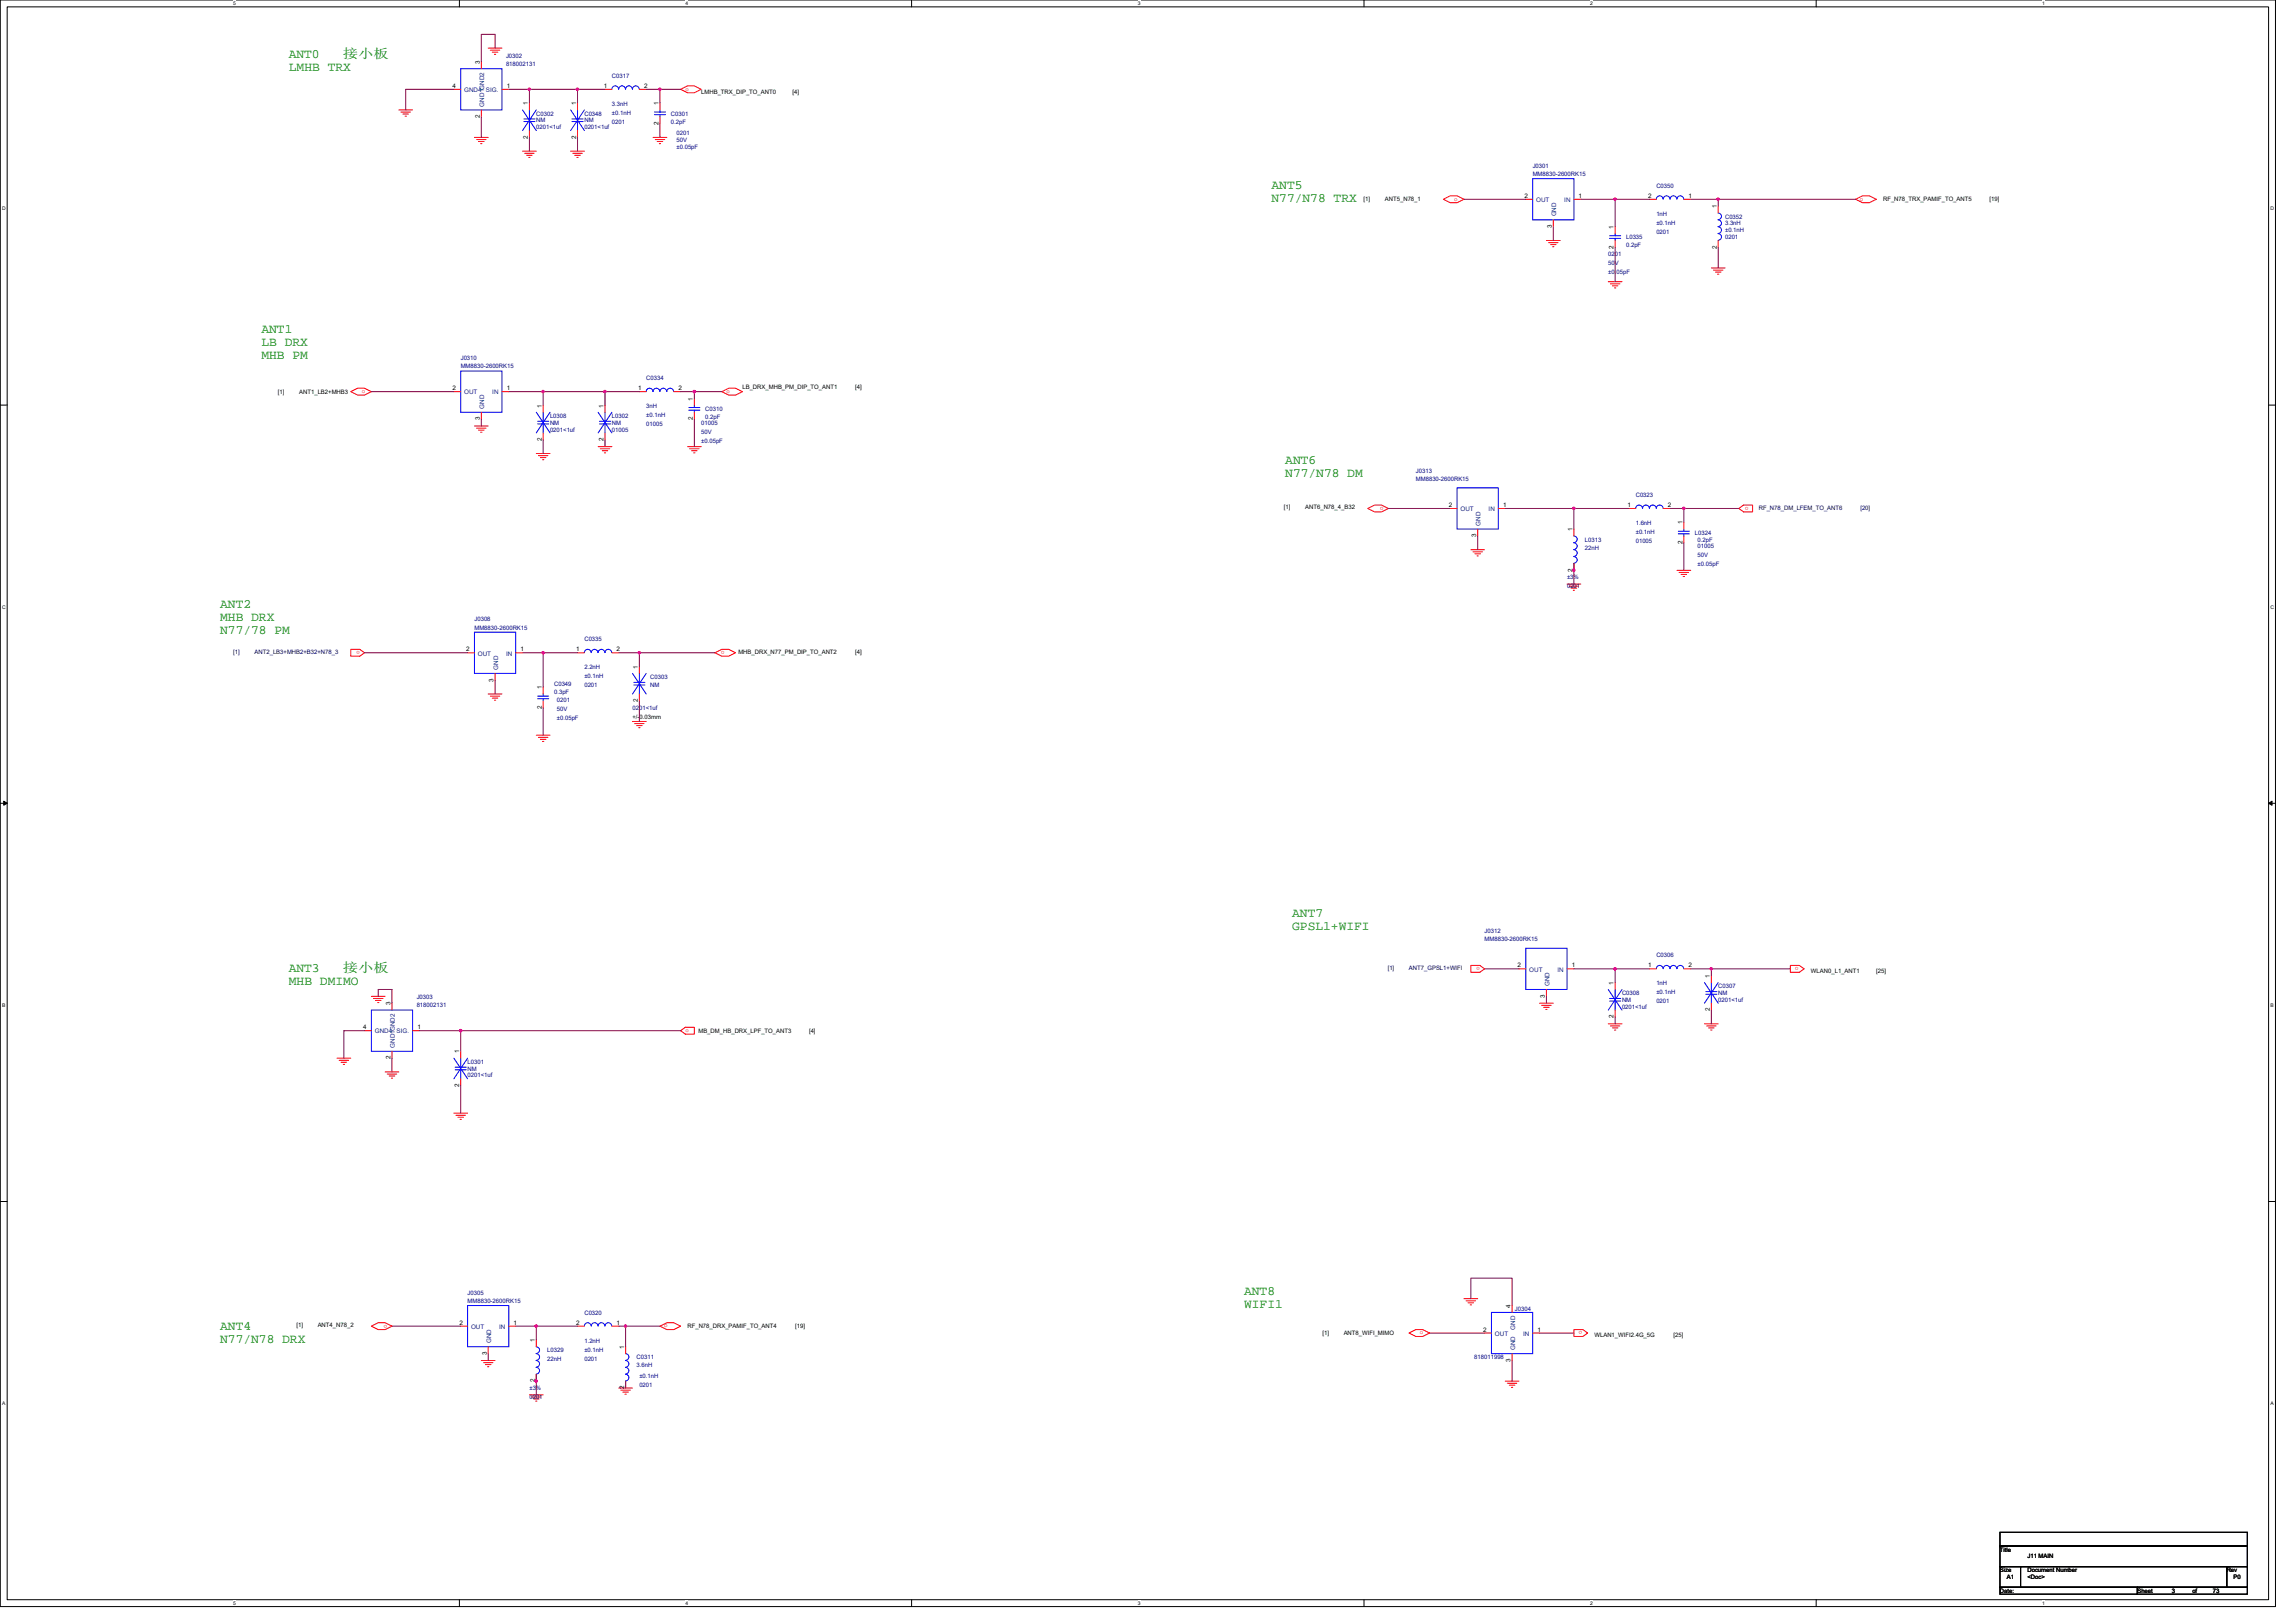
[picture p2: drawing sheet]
<svg xmlns="http://www.w3.org/2000/svg" width="297mm" height="210mm" viewBox="0 0 297 210" stroke-linecap="round" stroke-linejoin="round" font-family="sans-serif">
<defs><g id="words">
<g font-size="1.7" fill="#008000">
<text x="37.4" y="7.6">ANT0</text>
<text x="37.4" y="9.2">LMHB TRX</text>
<text x="44.3" y="7.6">接小板</text>
<text x="164.5" y="24.4">ANT5</text>
<text x="164.5" y="26.1">N77/N78 TRX</text>
<text x="33.8" y="43.1">ANT1</text>
<text x="33.8" y="44.8">LB DRX</text>
<text x="33.8" y="46.5">MHB PM</text>
<text x="166.3" y="60">ANT6</text>
<text x="166.3" y="61.7">N77/N78 DM</text>
<text x="28.5" y="78.7">ANT2</text>
<text x="28.5" y="80.3">MHB DRX</text>
<text x="28.5" y="82">N77/78 PM</text>
<text x="167.2" y="118.7">ANT7</text>
<text x="37.4" y="125.8">ANT3</text>
<text x="44.3" y="125.8">接小板</text>
<text x="167.2" y="120.4">GPSL1+WIFI</text>
<text x="37.4" y="127.5">MHB DMIMO</text>
<text x="160.9" y="167.6">ANT8</text>
<text x="28.5" y="172">ANT4</text>
<text x="28.5" y="173.7">N77/N78 DRX</text>
<text x="160.9" y="169.2">WIFI1</text>
</g>
<g font-size=".8">
<text x="58.5" y="11.4">4</text>
<text x="62.1" y="8.3" transform="rotate(-90 62.1 8.3)">3</text>
<text x="65.6" y="11.4">1</text>
<text x="78.1" y="11.4">1</text>
<text x="83.3" y="11.4">2</text>
<text x="62.1" y="15.3" transform="rotate(-90 62.1 15.3)">2</text>
<text x="68.3" y="17.9" transform="rotate(-90 68.3 17.9)">2</text>
<text x="68.3" y="13.6" transform="rotate(-90 68.3 13.6)">1</text>
<text x="74.5" y="17.9" transform="rotate(-90 74.5 17.9)">2</text>
<text x="74.5" y="13.6" transform="rotate(-90 74.5 13.6)">1</text>
<text x="85.2" y="16.2" transform="rotate(-90 85.2 16.2)">2</text>
<text x="85.2" y="13.6" transform="rotate(-90 85.2 13.6)">1</text>
<text x="90.7" y="12.1">LMHB_TRX_DIP_TO_ANT0</text>
<text x="102.5" y="12.1">[4]</text>
<text x="176.4" y="26.1">[1]</text>
<text x="179.2" y="26.1">ANT5_N78_1</text>
<text x="197.2" y="25.6">2</text>
<text x="200.8" y="29.5" transform="rotate(-90 200.8 29.5)">3</text>
<text x="204.2" y="25.6">1</text>
<text x="208.8" y="29.6" transform="rotate(-90 208.8 29.6)">1</text>
<text x="213.2" y="25.6">2</text>
<text x="218.5" y="25.6">1</text>
<text x="222.1" y="26.9" transform="rotate(-90 222.1 26.9)">1</text>
<text x="243.6" y="26">RF_N78_TRX_PAMIF_TO_ANT5</text>
<text x="257.4" y="26">[19]</text>
<text x="208.8" y="32.2" transform="rotate(-90 208.8 32.2)">2</text>
<text x="222.1" y="32.2" transform="rotate(-90 222.1 32.2)">2</text>
<text x="36" y="50.9">[1]</text>
<text x="38.7" y="50.9">ANT1_LB2+MHB3</text>
<text x="58.5" y="50.5">2</text>
<text x="65.5" y="50.5">1</text>
<text x="70.1" y="52.7" transform="rotate(-90 70.1 52.7)">1</text>
<text x="78.1" y="52.7" transform="rotate(-90 78.1 52.7)">1</text>
<text x="82.5" y="50.5">1</text>
<text x="87.8" y="50.5">2</text>
<text x="89.6" y="51.8" transform="rotate(-90 89.6 51.8)">1</text>
<text x="96.1" y="50.3">LB_DRX_MHB_PM_DIP_TO_ANT1</text>
<text x="110.6" y="50.3">[4]</text>
<text x="62.1" y="54.4" transform="rotate(-90 62.1 54.4)">3</text>
<text x="70.1" y="57.1" transform="rotate(-90 70.1 57.1)">2</text>
<text x="78.1" y="57.1" transform="rotate(-90 78.1 57.1)">2</text>
<text x="89.6" y="54.4" transform="rotate(-90 89.6 54.4)">2</text>
<text x="166.1" y="65.9">[1]</text>
<text x="168.9" y="65.9">ANT6_N78_4_B32</text>
<text x="187.4" y="65.6">2</text>
<text x="194.5" y="65.6">1</text>
<text x="210.6" y="65.6">1</text>
<text x="215.8" y="65.6">2</text>
<text x="191" y="69.5" transform="rotate(-90 191 69.5)">3</text>
<text x="203.4" y="68.7" transform="rotate(-90 203.4 68.7)">1</text>
<text x="217.7" y="70.4" transform="rotate(-90 217.7 70.4)">2</text>
<text x="217.7" y="67.8" transform="rotate(-90 217.7 67.8)">1</text>
<text x="203.4" y="74" transform="rotate(-90 203.4 74)">2</text>
<text x="60.3" y="84.3">2</text>
<text x="63.9" y="88.2" transform="rotate(-90 63.9 88.2)">3</text>
<text x="67.3" y="84.3">1</text>
<text x="70.1" y="89.2" transform="rotate(-90 70.1 89.2)">1</text>
<text x="74.5" y="84.3">1</text>
<text x="79.8" y="84.3">2</text>
<text x="82.5" y="86.5" transform="rotate(-90 82.5 86.5)">1</text>
<text x="95.5" y="84.6">MHB_DRX_N77_PM_DIP_TO_ANT2</text>
<text x="110.6" y="84.6">[4]</text>
<text x="70.1" y="91.7" transform="rotate(-90 70.1 91.7)">2</text>
<text x="81.8" y="93">+/-0.03mm</text>
<text x="82.5" y="90.8" transform="rotate(-90 82.5 90.8)">2</text>
<text x="196.3" y="125.2">2</text>
<text x="203.3" y="125.2">1</text>
<text x="213.2" y="125.2">1</text>
<text x="218.5" y="125.2">2</text>
<text x="234.3" y="125.9">WLAN0_L1_ANT1</text>
<text x="242.7" y="125.9">[25]</text>
<text x="50.5" y="130.1" transform="rotate(-90 50.5 130.1)">3</text>
<text x="199.9" y="129.1" transform="rotate(-90 199.9 129.1)">3</text>
<text x="208.8" y="131.7" transform="rotate(-90 208.8 131.7)">2</text>
<text x="208.8" y="127.4" transform="rotate(-90 208.8 127.4)">1</text>
<text x="221.2" y="130.9" transform="rotate(-90 221.2 130.9)">2</text>
<text x="221.2" y="126.5" transform="rotate(-90 221.2 126.5)">1</text>
<text x="47" y="133.2">4</text>
<text x="50.5" y="137.1" transform="rotate(-90 50.5 137.1)">2</text>
<text x="54" y="133.2">1</text>
<text x="59.4" y="136.3" transform="rotate(-90 59.4 136.3)">1</text>
<text x="90.4" y="133.6">MB_DM_HB_DRX_LPF_TO_ANT3</text>
<text x="104.7" y="133.6">[4]</text>
<text x="59.4" y="140.6" transform="rotate(-90 59.4 140.6)">2</text>
<text x="38.4" y="171.7">[1]</text>
<text x="41.1" y="171.7">ANT4_N78_2</text>
<text x="59.4" y="171.4">2</text>
<text x="66.4" y="171.4">1</text>
<text x="69.2" y="173.6" transform="rotate(-90 69.2 173.6)">1</text>
<text x="74.5" y="171.4">2</text>
<text x="79.8" y="171.4">1</text>
<text x="88.9" y="171.8">RF_N78_DRX_PAMIF_TO_ANT4</text>
<text x="102.9" y="171.8">[19]</text>
<text x="171.1" y="172.7">[1]</text>
<text x="173.8" y="172.7">ANT8_WIFI_MIMO</text>
<text x="191.9" y="172.3">2</text>
<text x="195.4" y="169.2" transform="rotate(-90 195.4 169.2)">4</text>
<text x="198.9" y="172.3">1</text>
<text x="206.3" y="173">WLAN1_WIFI2.4G_5G</text>
<text x="216.5" y="173">[25]</text>
<text x="63" y="175.3" transform="rotate(-90 63 175.3)">3</text>
<text x="69.2" y="178.9" transform="rotate(-90 69.2 178.9)">2</text>
<text x="80.7" y="179.7" transform="rotate(-90 80.7 179.7)">2</text>
<text x="80.7" y="174.5" transform="rotate(-90 80.7 174.5)">1</text>
<text x="195.4" y="176.2" transform="rotate(-90 195.4 176.2)">3</text>
<text x="258.7" y="200.7">Title</text>
<text x="258.7" y="203.4">Size</text>
<text x="262.3" y="201.6">J11 MAIN</text>
<text x="262.3" y="203.4">Document Number</text>
<text x="288.1" y="203.4">Rev</text>
<text x="258.7" y="206.1">Date:</text>
<text x="259.6" y="204.3">A1</text>
<text x="262.3" y="204.3">&lt;Doc&gt;</text>
<text x="276.5" y="206.1">Sheet</text>
<text x="281" y="206.1">3</text>
<text x="283.6" y="206.1">of</text>
<text x="286.3" y="206.1">73</text>
<text x="289" y="204.3">P0</text>
</g>
<g font-size=".8" fill="#004080">
<text x="60" y="11.9">GND4 SIG.</text>
<text x="62.7" y="13.8" transform="rotate(-90 62.7 13.8)">GND1GND2</text>
<text x="198.7" y="26.1">OUT</text>
<text x="201.3" y="28" transform="rotate(-90 201.3 28)">GND</text>
<text x="202.4" y="26.1">IN</text>
<text x="60" y="51">OUT</text>
<text x="62.7" y="52.9" transform="rotate(-90 62.7 52.9)">GND</text>
<text x="63.7" y="51">IN</text>
<text x="189" y="66.1">OUT</text>
<text x="191.6" y="68" transform="rotate(-90 191.6 68)">GND</text>
<text x="192.6" y="66.1">IN</text>
<text x="61.8" y="84.8">OUT</text>
<text x="64.4" y="86.7" transform="rotate(-90 64.4 86.7)">GND</text>
<text x="65.5" y="84.8">IN</text>
<text x="197.8" y="125.7">OUT</text>
<text x="201.5" y="125.7">IN</text>
<text x="200.4" y="127.6" transform="rotate(-90 200.4 127.6)">GND</text>
<text x="48.5" y="133.7">GND4 SIG.</text>
<text x="51.1" y="135.6" transform="rotate(-90 51.1 135.6)">GND1GND2</text>
<text x="60.9" y="171.9">OUT</text>
<text x="63.5" y="173.8" transform="rotate(-90 63.5 173.8)">GND</text>
<text x="64.6" y="171.9">IN</text>
<text x="193.4" y="172.8">OUT</text>
<text x="196" y="172.1" transform="rotate(-90 196 172.1)">GND</text>
<text x="197" y="172.8">IN</text>
<text x="196" y="174.7" transform="rotate(-90 196 174.7)">GND</text>
</g>
<g font-size=".8" fill="#000080">
<text x="65.5" y="7.5">J0302</text>
<text x="65.5" y="8.6">818002131</text>
<text x="79.2" y="10.1">C0317</text>
<text x="69.4" y="14.9">C0302</text>
<text x="69.4" y="15.8">NM</text>
<text x="69.4" y="16.7">0201&lt;1uf</text>
<text x="75.6" y="14.9">C0348</text>
<text x="75.6" y="15.8">NM</text>
<text x="75.6" y="16.7">0201&lt;1uf</text>
<text x="79.2" y="13.7">3.3nH</text>
<text x="79.2" y="14.9">±0.1nH</text>
<text x="79.2" y="16">0201</text>
<text x="86.8" y="14.9">C0301</text>
<text x="86.8" y="16">0.2pF</text>
<text x="87.5" y="17.4">0201</text>
<text x="87.5" y="18.3">50V</text>
<text x="87.5" y="19.2">±0.05pF</text>
<text x="198.3" y="21.7">J0301</text>
<text x="198.3" y="22.8">MM8830-2600RK15</text>
<text x="214.3" y="24.3">C0350</text>
<text x="214.3" y="27.9">1nH</text>
<text x="214.3" y="29.1">±0.1nH</text>
<text x="223.2" y="28.3">C0352</text>
<text x="223.2" y="29.2">3.3nH</text>
<text x="208.1" y="33.2">0201</text>
<text x="208.1" y="34.3">50V</text>
<text x="208.1" y="35.5">±0.05pF</text>
<text x="210.4" y="30.9">L0335</text>
<text x="210.4" y="32">0.2pF</text>
<text x="214.3" y="30.2">0201</text>
<text x="223.2" y="30.1">±0.1nH</text>
<text x="223.2" y="30.9">0201</text>
<text x="59.6" y="46.6">J0310</text>
<text x="59.6" y="47.7">MM8830-2600RK15</text>
<text x="83.6" y="49.2">C0334</text>
<text x="83.6" y="52.8">3nH</text>
<text x="83.6" y="54">±0.1nH</text>
<text x="91.2" y="53.2">C0310</text>
<text x="71.2" y="54.1">L0308</text>
<text x="71.2" y="54.9">NM</text>
<text x="71.2" y="55.8">0201&lt;1uf</text>
<text x="79.2" y="54.1">L0302</text>
<text x="79.2" y="54.9">NM</text>
<text x="79.2" y="55.8">01005</text>
<text x="83.6" y="55.1">01005</text>
<text x="90.7" y="54.9">01005</text>
<text x="90.7" y="56.1">50V</text>
<text x="90.7" y="57.3">±0.05pF</text>
<text x="91.2" y="54.2">0.2pF</text>
<text x="183.2" y="61.2">J0313</text>
<text x="183.2" y="62.2">MM8830-2600RK15</text>
<text x="211.6" y="64.3">C0323</text>
<text x="205" y="70.1">L0313</text>
<text x="205" y="71.1">22nH</text>
<text x="211.6" y="67.9">1.6nH</text>
<text x="211.6" y="69.1">±0.1nH</text>
<text x="211.6" y="70.2">01005</text>
<text x="219.3" y="69.2">L0324</text>
<text x="219.6" y="70.1">0.2pF</text>
<text x="219.6" y="71">01005</text>
<text x="202.7" y="75">±3%</text>
<text x="202.7" y="76.1">0201</text>
<text x="219.6" y="72.1">50V</text>
<text x="219.6" y="73.3">±0.05pF</text>
<text x="61.4" y="80.4">J0308</text>
<text x="61.4" y="81.4">MM8830-2600RK15</text>
<text x="75.6" y="83">C0335</text>
<text x="71.7" y="88.7">C0349</text>
<text x="71.7" y="89.8">0.3pF</text>
<text x="75.6" y="86.6">2.2nH</text>
<text x="75.6" y="87.8">±0.1nH</text>
<text x="75.6" y="88.9">0201</text>
<text x="84.1" y="87.8">C0303</text>
<text x="84.1" y="88.9">NM</text>
<text x="72" y="90.9">0201</text>
<text x="72" y="92">50V</text>
<text x="72" y="93.2">±0.05pF</text>
<text x="81.8" y="91.8">0201&lt;1uf</text>
<text x="192.1" y="120.7">J0312</text>
<text x="192.1" y="121.8">MM8830-2600RK15</text>
<text x="214.3" y="123.8">C0306</text>
<text x="53.9" y="129.3">J0303</text>
<text x="53.9" y="130.3">818002131</text>
<text x="209.8" y="128.7">C0308</text>
<text x="209.8" y="129.6">NM</text>
<text x="209.8" y="130.5">0201&lt;1uf</text>
<text x="214.3" y="127.5">1nH</text>
<text x="214.3" y="128.7">±0.1nH</text>
<text x="214.3" y="129.8">0201</text>
<text x="222.3" y="127.8">C0307</text>
<text x="222.3" y="128.7">NM</text>
<text x="222.3" y="129.6">0201&lt;1uf</text>
<text x="60.5" y="137.6">L0301</text>
<text x="60.5" y="138.5">NM</text>
<text x="60.5" y="139.4">0201&lt;1uf</text>
<text x="60.5" y="167.5">J0305</text>
<text x="60.5" y="168.6">MM8830-2600RK15</text>
<text x="75.6" y="170.1">C0320</text>
<text x="75.6" y="173.7">1.2nH</text>
<text x="196" y="169.6">J0304</text>
<text x="68.5" y="179.9">±3%</text>
<text x="70.8" y="175">L0329</text>
<text x="70.8" y="176">22nH</text>
<text x="75.6" y="174.9">±0.1nH</text>
<text x="75.6" y="176">0201</text>
<text x="82.4" y="175.9">C0311</text>
<text x="82.4" y="176.9">3.6nH</text>
<text x="82.7" y="178.2">±0.1nH</text>
<text x="82.7" y="179.4">0201</text>
<text x="190.7" y="175.9">818011998</text>
<text x="68.5" y="181">0201</text>
</g>
<g font-size=".8" fill="#f00">
<text x="88.7" y="11.7">o</text>
<text x="188.1" y="26">o</text>
<text x="240.6" y="26">o</text>
<text x="46.8" y="50.8">o</text>
<text x="94" y="50.8">o</text>
<text x="179" y="65.6" transform="rotate(180 179 65.6)">o</text>
<text x="226.2" y="65.6" transform="rotate(180 226.2 65.6)">o</text>
<text x="46.5" y="84.2" transform="rotate(180 46.5 84.2)">o</text>
<text x="93.7" y="84.2" transform="rotate(180 93.7 84.2)">o</text>
<text x="191.4" y="125.1" transform="rotate(180 191.4 125.1)">o</text>
<text x="232.7" y="125.1" transform="rotate(180 232.7 125.1)">o</text>
<text x="88.7" y="133.5">o</text>
<text x="50.1" y="171.4" transform="rotate(180 50.1 171.4)">o</text>
<text x="85.9" y="171.7">o</text>
<text x="183.7" y="172.6">o</text>
<text x="204.7" y="172.3" transform="rotate(180 204.7 172.3)">o</text>
</g>
<g font-size=".8" fill="#000040">
<text x="227.5" y="66">RF_N78_DM_LFEM_TO_ANT6</text>
<text x="240.7" y="66">[20]</text>
<text x="30.2" y="84.6">[1]</text>
<text x="32.9" y="84.6">ANT2_LB3+MHB2+B32+N78_3</text>
<text x="179.5" y="125.5">[1]</text>
<text x="182.3" y="125.5">ANT7_GPSL1+WIFI</text>
</g>
<g font-size=".6">
<text x="30.2" y=".7">5</text>
<text x="88.7" y=".7">4</text>
<text x="147.2" y=".7">3</text>
<text x="205.7" y=".7">2</text>
<text x="264.2" y=".7">1</text>
<text x=".3" y="27.2">D</text>
<text x="293.7" y="27.2">D</text>
<text x=".3" y="78.7">C</text>
<text x="293.7" y="78.7">C</text>
<text x=".3" y="130.3">B</text>
<text x="293.7" y="130.3">B</text>
<text x=".3" y="181.8">A</text>
<text x="293.7" y="181.8">A</text>
<text x="30.2" y="207.6">5</text>
<text x="88.7" y="207.6">4</text>
<text x="147.2" y="207.6">3</text>
<text x="205.7" y="207.6">2</text>
<text x="264.2" y="207.6">1</text>
</g>
</g></defs>
<path d="M0 0h294.4v207.9h-294.4zM.9 .9h292.6v206.1h-292.6z" fill="none" stroke="#000" stroke-width=".13"/>
<g fill="#fff">
<path d="M30.2 .1h.3v.7h-.3z"/>
<path d="M30.2 207.1h.3v.7h-.3z"/>
</g>
<path d="M59.4 0v.9M59.4 207v.9" fill="none" stroke="#000" stroke-width=".13"/>
<g fill="#fff">
<path d="M88.7 .1h.3v.7h-.3z"/>
<path d="M88.7 207.1h.3v.7h-.3z"/>
</g>
<path d="M117.9 0v.9M117.9 207v.9" fill="none" stroke="#000" stroke-width=".13"/>
<g fill="#fff">
<path d="M147.2 .1h.3v.7h-.3z"/>
<path d="M147.2 207.1h.3v.7h-.3z"/>
</g>
<path d="M176.5 0v.9M176.5 207v.9" fill="none" stroke="#000" stroke-width=".13"/>
<g fill="#fff">
<path d="M205.7 .1h.4v.7h-.4z"/>
<path d="M205.7 207.1h.4v.7h-.4z"/>
</g>
<path d="M235 0v.9M235 207v.9" fill="none" stroke="#000" stroke-width=".13"/>
<g fill="#fff">
<path d="M264.2 .1h.4v.7h-.4z"/>
<path d="M264.2 207.1h.4v.7h-.4z"/>
<path d="M.3 26.6h.4v.7h-.4z"/>
<path d="M293.7 26.6h.5v.7h-.5z"/>
<path d="M.3 78.2h.4v.7h-.4z"/>
<path d="M293.7 78.2h.5v.7h-.5z"/>
</g>
<path d="M0 52.4h.9M293.5 52.4h.9" fill="none" stroke="#000" stroke-width=".13"/>
<g fill="#fff">
<path d="M.3 129.7h.4v.7h-.4z"/>
<path d="M293.7 129.7h.4v.7h-.4z"/>
</g>
<path d="M0 103.9h.9M293.5 103.9h.9" fill="none" stroke="#000" stroke-width=".13"/>
<path d="M.5 103.7l.4 .2-.4 .3zM293.5 103.9l.4-.2v.5z" fill="#000" stroke="#000" stroke-width=".13"/>
<g fill="#fff">
<path d="M.3 181.2h.4v.7h-.4z"/>
<path d="M293.7 181.2h.4v.7h-.4z"/>
</g>
<path d="M0 155.4h.9M293.5 155.4h.9M258.7 198.2h32v1.8h-32zM258.7 202.7h2.7v2.7h-2.7zM258.7 200h32v2.7h-32zM258.7 205.4h17.8v.8h-17.8zM261.4 202.7h26.7v2.7h-26.7zM276.5 205.4h14.2v.8h-14.2zM288.1 202.7h2.6v2.7h-2.6z" fill="none" stroke="#000" stroke-width=".13"/>
<g fill="none" stroke="#f00" stroke-width=".13">
<path d="M51.6 14.2h1.8M51.9 14.5h1.2M52.1 14.8h.7M52.4 15h.2M58.7 11.6h.9M61.4 17.8h1.8M61.7 18.1h1.2M61.9 18.3h.7M62.2 18.6h.2M62.3 14.2v.9M62.3 8v.9M63.2 6.2h1.7"/>
<path d="M63.4 6.5h1.3M63.7 6.8h.7M64 7h.1M64.9 11.6h.9M67.6 19.6h1.8M67.9 19.8h1.2M68.5 13.3v.9M68.5 16.9v.9M73.8 19.6h1.8M74.1 19.8h1.2M74.7 13.3v.9M74.7 16.9v.9"/>
<path d="M78.3 11.6h.9M82.7 11.6h.9M84.5 17.8h1.8M84.8 18.1h1.2M85 18.3h.7M85.3 18.6h.2M85.4 13.3v.9M85.4 15.1v.9M88.1 11.6l.8-.5h.9l.9 .5-.9 .4h-.9zM68.1 20.1h.8M68.4 20.4h.2M74.4 20.1h.7"/>
<path d="M74.6 20.4h.2M186.7 25.8l.9-.5h.9l.9 .5-.9 .4h-.9zM197.4 25.8h.9M200.1 31.1h1.7M200.3 31.4h1.3M200.6 31.6h.7M200.9 31.9h.1M201 28.4v.9M203.6 25.8h.9M208.1 36.4h1.7M208.3 36.7h1.3M208.6 37h.7"/>
<path d="M208.9 37.3h.1M209 29.3v.9M209 31.1v.9M213.4 25.8h.9M217.8 25.8h.9M221.4 34.7h1.8M221.7 34.9h1.2M221.9 35.2h.7M222.2 35.5h.2M222.3 26.7v.9M222.3 31.1v.9M240.1 25.8l.9-.5h.8l.9 .5-.9 .4h-.8z"/>
<path d="M45.4 50.7l.9-.5h.9l.8 .5-.8 .4h-.9zM58.7 50.7h.9M61.4 55.1h1.8M61.7 55.4h1.2M61.9 55.6h.7M62.2 55.9h.2M62.3 53.3v.9M64.9 50.7h.9M69.4 58.7h1.8M69.7 58.9h1.2M69.9 59.2h.7M70.2 59.5h.2"/>
<path d="M70.3 52.5v.8M70.3 56v.9M77.4 57.8h1.8M77.7 58.1h1.2M77.9 58.3h.7M78.2 58.6h.2M78.3 52.5v.8M78.3 56v.9M82.7 50.7h.9M87.2 50.7h.9M88.9 57.8h1.8M89.2 58.1h1.2"/>
<path d="M89.5 58.3h.7M89.7 58.6h.2M89.8 51.6v.9M89.8 53.3v.9M93.4 50.7l.9-.5h.9l.9 .5-.9 .4h-.9zM177 65.8l.8-.5h.9l.9 .5-.9 .4h-.9zM187.6 65.8h.9M190.3 71.1h1.8M190.6 71.4h1.2M190.8 71.6h.7M191.1 71.9h.2M191.2 68.5v.8"/>
<path d="M193.8 65.8h.9M202.7 75.6h1.8M203 75.8h1.2M203.3 76.1h.7M203.5 76.4h.2M203.6 68.5v.8M203.6 72.9v.9M210.7 65.8h.9M215.2 65.8h.9M217 73.8h1.7M217.2 74.1h1.3M217.5 74.3h.7"/>
<path d="M217.8 74.6h.1M217.8 67.6v.9M217.8 69.3v.9M225 65.8l.6-.5h1.1v.9h-1.1zM45.4 84h1.1l.7 .5-.7 .4h-1.1zM60.5 84.5h.9M63.2 89.8h1.7M63.4 90.1h1.3M63.7 90.3h.7M64 90.6h.1M64 87.1v.9M66.7 84.5h.9"/>
<path d="M69.4 95.1h1.8M69.7 95.4h1.2M69.9 95.7h.7M70.2 95.9h.2M70.3 88.9v.9M70.3 90.7v.9M74.7 84.5h.9M79.2 84.5h.8M81.8 93.3h1.8M82.1 93.6h1.2M82.4 93.9h.7M82.6 94.1h.2"/>
<path d="M82.7 86.2v.9M82.7 89.8v.9M92.5 84.5l.9-.5h.9l.9 .5-.9 .4h-.9zM43.6 136.9h1.8M43.9 137.2h1.2M44.1 137.4h.7M44.4 137.7h.2M47.2 133.3h.8M48 128.9h1.8M48.3 129.2h1.2M48.6 129.4h.7M48.8 129.7h.2"/>
<path d="M49.8 138.7h1.8M50.1 139h1.2M50.4 139.2h.7M50.6 139.5h.2M50.7 136v.9M50.7 129.8v.9M53.4 133.3h.9M59.6 136v.9M59.6 139.6v.9M88.1 133.3l.6-.4h1.1v.9h-1.1zM190.3 124.9h1.1l.7 .4-.7 .5h-1.1zM196.5 125.3h.9"/>
<path d="M199.2 129.8h1.8M199.5 130.1h1.2M199.7 130.3h.7M200 130.6h.1M200.1 128v.9M202.7 125.3h.9M208.1 132.5h1.7M208.3 132.7h1.3M208.6 133h.7M208.9 133.3h.1M209 127.1v.9M209 130.7v.9"/>
<path d="M213.4 125.3h.9M217.8 125.3h.9M220.5 132.5h1.8M220.8 132.7h1.2M221 133h.8M221.3 133.3h.2M221.4 126.2v.9M221.4 129.8v.9M231.6 124.9h1.2l.6 .4-.6 .5h-1.2zM58.7 144h1.8M59 144.3h1.2M59.2 144.5h.8"/>
<path d="M59.5 144.8h.2M48 171.6l.9-.5h.9l.9 .5-.9 .4h-.9zM59.6 171.6h.9M62.3 176h1.7M62.5 176.3h1.3M62.8 176.6h.7M63.1 176.8h.1M63.2 174.2v.9M65.8 171.6h.9M69.4 173.4v.8M69.4 177.8v.9M74.7 171.6h.9"/>
<path d="M79.2 171.6h.8M80 179.6h1.8M80.3 179.9h1.3M80.9 174.2v.9M80.9 178.7v.9M85.4 171.6l.9-.5h.9l.9 .5-.9 .4h-.9zM182.3 172.5l.9-.5h.9l.9 .5-.9 .4h-.9zM189.4 168h1.8M189.7 168.3h1.2M189.9 168.6h.7M190.2 168.8h.2M192.1 172.5h.9"/>
<path d="M194.7 178.7h1.8M195 179h1.2M195.3 179.2h.7M195.5 179.5h.2M195.6 175.1v.9M195.6 168.9v.9M198.3 172.5h.9M203.6 172h1.2l.6 .5-.6 .4h-1.2zM68.5 180.5h1.8M68.8 180.7h1.2M69 181h.7M69.3 181.3h.2"/>
<path d="M80.6 180.1h.7M80.9 180.4h.1"/>
</g>
<g fill="none" stroke="#00f" stroke-width=".13">
<path d="M59.6 8.9h5.3v5.3h-5.3zM67.6 14.2l1.8 2.7M67.8 15.4h1.4M67.8 15.7h1.4M68.5 14.2v1.2M68.5 15.7v1.2M69.4 14.2l-1.8 2.7M73.8 14.2l1.8 2.7M74 15.4h1.4M74 15.7h1.4M74.7 14.2v1.2M74.7 15.7v1.2"/>
<path d="M75.6 14.2l-1.8 2.7M79.2 11.5a.43 .43 0 0 1 .4-.4 .43 .43 0 0 1 .4 .4M80 11.5a.43 .43 0 0 1 .5-.4 .43 .43 0 0 1 .4 .4 .45 .45 0 0 1 .5-.4 .45 .45 0 0 1 .4 .4M81.8 11.5a.43 .43 0 0 1 .5-.4 .43 .43 0 0 1 .4 .4M84.7 14.5h1.4M84.7 14.8h1.4M85.4 14.2v.3M85.4 14.8v.3M198.3 23.1h5.3v5.3h-5.3zM208.2 30.5h1.5M208.2 30.8h1.5M209 30.2v.3"/>
<path d="M209 30.8v.3M214.3 25.8a.43 .43 0 0 1 .4-.5 .43 .43 0 0 1 .5 .5M215.2 25.8a.45 .45 0 0 1 .4-.5 .45 .45 0 0 1 .5 .5 .43 .43 0 0 1 .4-.5 .43 .43 0 0 1 .4 .5M217 25.8a.43 .43 0 0 1 .4-.5 .43 .43 0 0 1 .4 .5M222.3 27.6a.43 .43 0 0 1 .4 .4 .43 .43 0 0 1-.4 .4M222.3 28.4a.43 .43 0 0 1 .4 .5 .43 .43 0 0 1-.4 .4M222.3 29.3a.43 .43 0 0 1 .4 .5 .43 .43 0 0 1-.4 .4M222.3 30.2a.43 .43 0 0 1 .4 .5 .43 .43 0 0 1-.4 .4M59.6 48h5.3v5.3h-5.3zM69.4 53.3l1.8 2.7M69.6 54.5h1.4M69.6 54.8h1.4"/>
<path d="M70.3 53.3v1.2M70.3 54.8v1.2M71.2 53.3l-1.8 2.7M77.4 53.3l1.8 2.7M77.6 54.5h1.4M77.6 54.8h1.4M78.3 53.3v1.2M78.3 54.8v1.2M79.2 53.3l-1.8 2.7M85.4 50.7a.45 .45 0 0 0-.5-.5 .45 .45 0 0 0-.4 .5 .43 .43 0 0 0-.5-.5 .43 .43 0 0 0-.4 .5M87.1 50.7a.45 .45 0 0 0-.4-.5 .45 .45 0 0 0-.4 .5 .43 .43 0 0 0-.5-.5 .43 .43 0 0 0-.4 .5M89.1 52.7h1.4"/>
<path d="M89.1 53.1h1.4M89.8 52.5v.2M89.8 53.1v.2M188.5 63.1h5.3v5.4h-5.3zM203.6 69.3a.43 .43 0 0 1 .4 .5 .43 .43 0 0 1-.4 .4 .44 .44 0 0 1 .4 .5 .44 .44 0 0 1-.4 .4M203.6 71.1a.43 .43 0 0 1 .4 .5 .43 .43 0 0 1-.4 .4 .44 .44 0 0 1 .4 .4 .44 .44 0 0 1-.4 .5M213.4 65.8a.45 .45 0 0 0-.5-.5 .45 .45 0 0 0-.4 .5 .43 .43 0 0 0-.4-.5 .43 .43 0 0 0-.5 .5M215.2 65.8a.45 .45 0 0 0-.5-.5 .45 .45 0 0 0-.4 .5 .43 .43 0 0 0-.5-.5 .43 .43 0 0 0-.4 .5M217.1 68.7h1.5M217.1 69.1h1.5M217.8 68.5v.2M217.8 69.1v.2"/>
<path d="M61.4 81.8h5.3v5.3h-5.3zM69.6 90.1h1.4M69.6 90.4h1.4M70.3 89.8v.3M70.3 90.4v.3M76.5 84.4a.43 .43 0 0 0-.5-.4 .43 .43 0 0 0-.4 .4M77.4 84.4a.43 .43 0 0 0-.5-.4 .43 .43 0 0 0-.4 .4M78.2 84.4a.43 .43 0 0 0-.4-.4 .43 .43 0 0 0-.4 .4M79.1 84.4a.43 .43 0 0 0-.4-.4 .43 .43 0 0 0-.4 .4M81.8 87.1l1.8 2.7M82 88.3h1.4M82 88.6h1.4"/>
<path d="M82.7 87.1v1.2M82.7 88.6v1.2M83.6 87.1l-1.8 2.7M48 130.7h5.4v5.3h-5.4zM58.7 136.9l1.8 2.7M58.9 138.1h1.4M58.9 138.4h1.4M59.6 136.9v1.2M59.6 138.4v1.2M60.5 136.9l-1.8 2.7M197.4 122.7h5.3v5.3h-5.3zM208.1 128l1.7 2.7"/>
<path d="M208.2 129.2h1.5M208.2 129.5h1.5M209 128v1.2M209 129.5v1.2M209.8 128l-1.7 2.7M214.3 125.3a.43 .43 0 0 1 .4-.4 .43 .43 0 0 1 .5 .4M215.2 125.3a.43 .43 0 0 1 .4-.4 .43 .43 0 0 1 .4 .4 .45 .45 0 0 1 .5-.4 .45 .45 0 0 1 .4 .4M217 125.3a.43 .43 0 0 1 .4-.4 .43 .43 0 0 1 .4 .4M220.5 127.1l1.8 2.7M220.7 128.3h1.4M220.7 128.6h1.4M221.4 127.1v1.2"/>
<path d="M221.4 128.6v1.2M222.3 127.1l-1.8 2.7M60.5 168.9h5.3v5.3h-5.3zM69.4 174.2a.43 .43 0 0 1 .4 .5 .43 .43 0 0 1-.4 .4M69.4 175.1a.43 .43 0 0 1 .4 .5 .43 .43 0 0 1-.4 .4 .44 .44 0 0 1 .4 .4 .44 .44 0 0 1-.4 .5M69.4 176.9a.43 .43 0 0 1 .4 .4 .43 .43 0 0 1-.4 .5M75.6 171.6a.43 .43 0 0 1 .4-.5 .43 .43 0 0 1 .5 .5M76.5 171.6a.43 .43 0 0 1 .4-.5 .43 .43 0 0 1 .5 .5M77.4 171.6a.43 .43 0 0 1 .4-.5 .43 .43 0 0 1 .4 .5M78.3 171.6a.43 .43 0 0 1 .4-.5 .43 .43 0 0 1 .4 .5M80.9 175.1a.43 .43 0 0 1 .5 .5 .43 .43 0 0 1-.5 .4 .44 .44 0 0 1 .5 .4 .44 .44 0 0 1-.5 .5M80.9 176.9a.43 .43 0 0 1 .5 .4 .43 .43 0 0 1-.5 .5 .44 .44 0 0 1 .5 .4 .44 .44 0 0 1-.5 .5"/>
<path d="M193 169.8h5.3v5.3h-5.3z"/>
</g>
<g fill="none" stroke="#800040" stroke-width=".13">
<path d="M58.7 11.6h-6.2v2.6M62.3 15.1v2.7M64 6.2v-1.8h-1.7v3.6M65.8 11.6h2.7M68.5 17.8v1.8M74.7 11.6v1.7M74.7 11.6h3.6M74.7 17.8v1.8M74.7 11.6h-6.2v1.7M83.6 11.6h1.8M85.4 11.6h2.7M85.4 11.6v1.7"/>
<path d="M85.4 16v1.8M189.4 25.8h8M201 29.3v1.8M204.5 25.8h4.5M209 32v4.4M213.4 25.8h-4.4v3.5M218.7 25.8h3.6M222.3 25.8v.9M222.3 32v2.7M222.3 25.8h17.8M48 50.7h10.7M62.3 54.2v.9"/>
<path d="M65.8 50.7h4.5M70.3 56.9v1.8M70.3 50.7v1.8M70.3 50.7h8M78.3 56.9v.9M78.3 50.7h4.4M78.3 50.7v1.8M88.1 50.7h1.7M89.8 54.2v3.6M93.4 50.7h-3.6v.9M179.6 65.8h8M191.2 69.3v1.8"/>
<path d="M194.7 65.8h8.9M203.6 65.8v2.7M203.6 72.9v2.7M203.6 65.8h7.1M216.1 65.8h1.7M217.8 70.2v3.6M217.8 65.8v1.8M217.8 65.8h7.2M47.2 84.5h13.3M64 88v1.8M67.6 84.5h2.7M70.3 91.6v3.5"/>
<path d="M74.7 84.5h-4.4v4.4M80 84.5h2.7M82.7 84.5v1.7M82.7 84.5h9.8M82.7 90.7v2.6M47.2 133.3h-2.7v3.6M48.9 128.9v-.9h1.8v1.8M50.7 136.9v1.8M54.3 133.3h5.3M59.6 133.3v2.7M59.6 133.3h28.5M192.1 125.3h4.4"/>
<path d="M200.1 128.9v.9M203.6 125.3h5.4M209 125.3v1.8M209 131.6v.9M209 125.3h4.4M218.7 125.3h2.7M221.4 125.3h10.2M221.4 125.3v.9M221.4 130.7v1.8M59.6 140.5v3.5M50.7 171.6h8.9M63.2 175.1v.9"/>
<path d="M66.7 171.6h2.7M69.4 171.6h5.3M69.4 171.6v1.8M69.4 177.8v2.7M80 171.6h.9M80.9 171.6v2.6M80.9 178.7v.9M80.9 171.6h4.5M185 172.5h7.1M190.3 168v-2.6h5.3v3.5M195.6 176v2.7M199.2 172.5h4.4"/>
</g>
<g fill="#f0f" stroke="#f0f" stroke-width=".13">
<path d="M70.1 84.3h.3v.3h-.3z" fill-rule="evenodd"/>
<path d="M82.6 84.3h.2v.3h-.2z" fill-rule="evenodd"/>
<path d="M203.5 65.7h.2v.2h-.2z" fill-rule="evenodd"/>
<path d="M217.7 65.7h.2v.2h-.2z" fill-rule="evenodd"/>
<path d="M208.8 25.7h.2v.2h-.2z" fill-rule="evenodd"/>
<path d="M69.3 171.4h.2v.3h-.2z" fill-rule="evenodd"/>
<path d="M78.1 50.5h.3v.3h-.3z" fill-rule="evenodd"/>
<path d="M70.1 50.5h.3v.3h-.3z" fill-rule="evenodd"/>
<path d="M85.3 11.4h.2v.3h-.2z" fill-rule="evenodd"/>
<path d="M208.8 125.2h.2v.2h-.2z" fill-rule="evenodd"/>
<path d="M221.3 125.2h.2v.2h-.2z" fill-rule="evenodd"/>
<path d="M80.8 171.4h.2v.3h-.2z" fill-rule="evenodd"/>
<path d="M59.5 133.2h.2v.2h-.2z" fill-rule="evenodd"/>
<path d="M89.7 50.5h.2v.3h-.2z" fill-rule="evenodd"/>
<path d="M68.4 11.4h.2v.3h-.2z" fill-rule="evenodd"/>
<path d="M74.6 11.4h.2v.3h-.2z" fill-rule="evenodd"/>
<path d="M222.2 25.7h.2v.2h-.2z" fill-rule="evenodd"/>
<path d="M69.3 178.6h.2v.2h-.2z" fill-rule="evenodd"/>
<path d="M203.5 73.7h.2v.2h-.2z" fill-rule="evenodd"/>
<path d="M70.1 84.3h.3v.3h-.3z" fill-rule="evenodd"/>
<path d="M82.6 84.3h.2v.3h-.2z" fill-rule="evenodd"/>
<path d="M203.5 65.7h.2v.2h-.2z" fill-rule="evenodd"/>
<path d="M217.7 65.7h.2v.2h-.2z" fill-rule="evenodd"/>
<path d="M208.8 25.7h.2v.2h-.2z" fill-rule="evenodd"/>
<path d="M69.3 171.4h.2v.3h-.2z" fill-rule="evenodd"/>
<path d="M78.1 50.5h.3v.3h-.3z" fill-rule="evenodd"/>
<path d="M70.1 50.5h.3v.3h-.3z" fill-rule="evenodd"/>
<path d="M85.3 11.4h.2v.3h-.2z" fill-rule="evenodd"/>
<path d="M208.8 125.2h.2v.2h-.2z" fill-rule="evenodd"/>
<path d="M221.3 125.2h.2v.2h-.2z" fill-rule="evenodd"/>
<path d="M80.8 171.4h.2v.3h-.2z" fill-rule="evenodd"/>
<path d="M59.5 133.2h.2v.2h-.2z" fill-rule="evenodd"/>
<path d="M89.7 50.5h.2v.3h-.2z" fill-rule="evenodd"/>
<path d="M68.4 11.4h.2v.3h-.2z" fill-rule="evenodd"/>
<path d="M74.6 11.4h.2v.3h-.2z" fill-rule="evenodd"/>
<path d="M222.2 25.7h.2v.2h-.2z" fill-rule="evenodd"/>
<path d="M69.3 178.6h.2v.2h-.2z" fill-rule="evenodd"/>
<path d="M203.5 73.7h.2v.2h-.2z" fill-rule="evenodd"/>
</g>
<use href="#words"/>
</svg>
